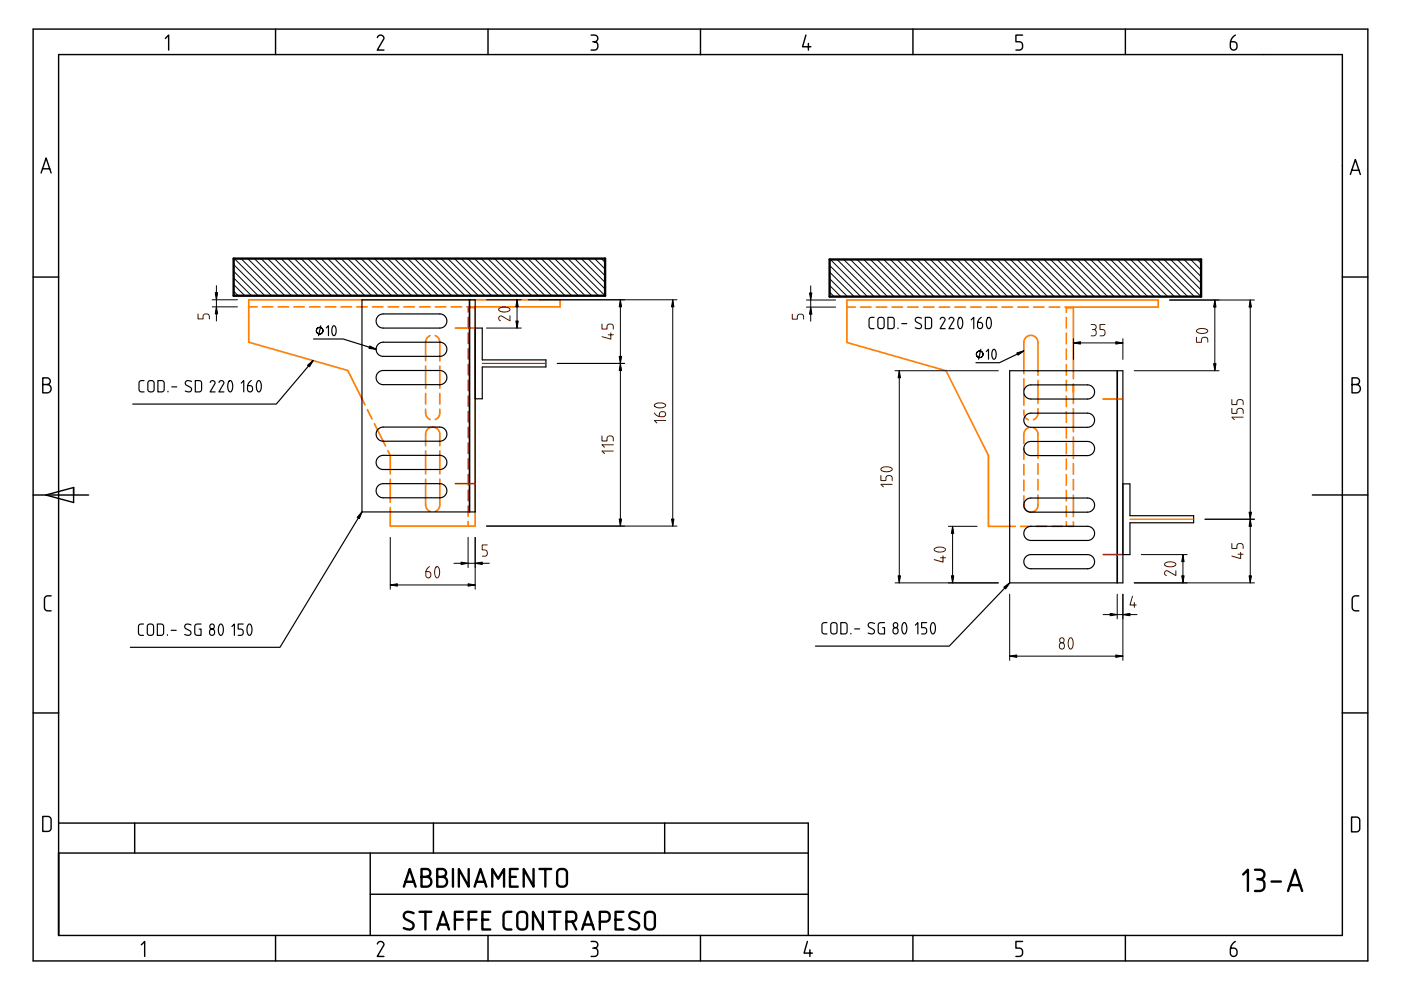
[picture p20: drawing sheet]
<svg xmlns="http://www.w3.org/2000/svg" width="297mm" height="210mm" viewBox="0 0 297 210" stroke-linecap="round" stroke-linejoin="round" font-family="sans-serif">
<g fill="none" stroke="#ff7f00" stroke-width=".35">
<path d="M52.7 65.1h1.8M55.6 65.1h2.3M59 65.1h2.2M62.3 65.1h2.2M65.6 65.1h2.3M69 65.1h2.2M72.3 65.1h2.2M75.6 65.1h2.3M79 65.1h2.2M82.3 65.1h2.2M85.6 65.1h2.3M89 65.1h2.2"/>
<path d="M90.2 72.6h.1M90.2 72.6v3.9M90.2 77.6v4.7M91.2 71.2l-.7 .5-.3 .9M92.3 71.2l.7 .5 .2 .9M92.3 65.1h2.2M93.2 72.6h.1M93.2 72.6v3.9M93.2 77.6v4.7M95.6 65.1h2.3M99 65.1h19.7v-1.5h-66v9l21 6 3.7 7.3M99.2 66.2v-1h1.5v46.3h-18v-3.9"/>
<path d="M99.2 67.3v2.2M99.2 70.6v2.2M99.2 73.9v2.3M99.2 77.3v2.2M179.6 65.1h1.7M182.5 65.1h2.2M185.8 65.1h2.2M189.1 65.1h2.2M192.5 65.1h2.2M195.8 65.1h2.2M199.1 65.1h2.2M202.5 65.1h2.2"/>
<path d="M205.8 65.1h2.2M209.1 65.1h2.2M212.5 65.1h2.2M215.8 65.1h2.2M217.1 79.2v-6.9l.2-.5 .4-.4 1.1-.3 .8 .4 .5 .9v7.1M219.1 65.1h2.3M222.5 65.1h2.2M225.8 65.1h19.8v-1.5h-66v9l21 6 9 18v15h5.7M226.1 66.2v-.9h1.5v15M226.1 67.3v2.2M226.1 70.7v2.2M226.1 74v2.2"/>
<path d="M226.1 77.3v2.2M77.9 86.9l1 1.9M79.4 89.8l2.3 4.8M82.2 95.5l.5 1M82.7 96.5h.1M82.7 96.5v4M90.2 86.8l.2 1.4 .3 .4 .5 .3M90.2 94.5l.1-3 .6-.7 .9-.2 .8 .2 .6 .7v3M90.2 83.4v2.3M90.2 95.6v4.9M93.2 86.8l-.1 1.3-.3 .5-.5 .3M93.2 83.4v2.3"/>
<path d="M93.2 95.6v4.9M99.2 80.6v2.2M99.2 83.9v2.3M99.2 87.3v2.2M99.2 90.6v2.2M99.2 93.9v2.3M99.2 97.3v2.2M217.1 87l.1 1.3 .8 .7M217.1 80.3v2.2M217.1 83.7v2.2M217.1 95.2v2.2M217.1 98.5v2.2"/>
<path d="M218 90.7l-.5 .4-.4 .6v2.3M219.1 90.7l.6 .4 .4 .8v5.3M220.1 87.6h.1M220.1 87.6l-.3 .8-.7 .6M220.1 80.7v4.8M220.1 86.7v.9M220.1 98.3v2.2M226.1 80.6v2.3M226.1 84v2.2M226.1 87.3v2.2M226.1 90.6v2.3M226.1 94v2.2"/>
<path d="M226.1 97.3v2.2M227.6 81.4v4.1M227.6 86.7v4.8M227.6 92.7v4.5M227.6 98.3v2.2M82.7 101.6v4.9M90.2 101.6l.1 5.7 .3 .7 .6 .4M93.2 101.6v5.7l-.3 .7-.6 .4M99.2 100.6v2.2M99.2 103.9v2.2M99.2 107.3v2.2M99.2 110.6v.9"/>
<path d="M216.4 111.6h2.2M217.1 101.8v2.2M219.7 111.6h2.2M220.1 105l-.1 2.6-.5 .7-.8 .3-.9-.2-.6-.7-.1-2.6M220.1 101.7v2.2M223 111.6h2.3M226.1 100.6v2.3M226.1 104v2.2M226.1 107.3v2.2M226.1 110.6v1M227.6 110.6v1h-1.2M227.6 101.7v2.2"/>
<path d="M227.6 105v4.5"/>
</g>
<g fill="none" stroke="#000" stroke-width=".5">
<path d="M49.5 54.8h78.8v7.9h-78.8zM175.9 55h78.8v7.9h-78.8zM85.6 188l1.3-3.8 1.2 3.8M86 187h1.8M87.7 193.6a1.38 1.38 0 0 0-2 .2 .83 .83 0 0 0 .4 1.1l1.1 .6a.89 .89 0 0 1 .3 1.2 .89 .89 0 0 1-1.2 .3l-.7-.2M88.9 193.3h2.5M89.4 185.9h1.1a1.04 1.04 0 0 1 1 1.1 1.04 1.04 0 0 1-1 1h-1.1v-3.8h1a.83 .83 0 0 1 .8 .9 .83 .83 0 0 1-.8 .8M90.2 193.3v3.8M92.7 197.1l1.2-3.8 1.3 3.8M92.7 185.9h1.1a1.04 1.04 0 0 1 1 1.1 1.04 1.04 0 0 1-1 1h-1.1v-3.8h1a.83 .83 0 0 1 .9 .9 .83 .83 0 0 1-.9 .8M93 196h1.8M96 184.2v3.8"/>
<path d="M96.4 195h1.7M98.1 193.3h-1.7v3.8M99.4 195h1.6M99.4 184.2v3.8l-2.1-3.8v3.8M100.6 188l1.3-3.8 1.2 3.8M101 187h1.8M101 193.3h-1.6v3.8M102.3 195h1.2M103.9 193.3h-1.6v3.8h1.6M104.4 188v-3.8l1.2 2.1 1.3-2.1v3.8M108.1 185.9h1.3M108.4 193.3h-.8a.83 .83 0 0 0-.8 .9v2a.83 .83 0 0 0 .8 .9h.8"/>
<path d="M109.8 184.2h-1.7v3.8h1.7M109.9 193.6l.4-.3h.6a.83 .83 0 0 1 .9 .9v2a.83 .83 0 0 1-.9 .9h-.4a.83 .83 0 0 1-.8-.9v-2.1zM113.1 184.2v3.8l-2.1-3.8v3.8M114.4 184.2h2.5M115.1 193.3v3.8l-2.1-3.8v3.8M115.6 184.2v3.8M116.3 193.3h2.5M117.6 193.3v3.8M118.4 184.5l.4-.2 .6-.1a.83 .83 0 0 1 .8 .9v2.1a.83 .83 0 0 1-.8 .8h-.4a.83 .83 0 0 1-.9-.8v-2.2zM120.1 195.4h1.2a.83 .83 0 0 0 .9-.8v-.4a.83 .83 0 0 0-.9-.9h-1.2v3.8M121.3 195.4l.9 1.7M123.4 197.1l1.3-3.8 1.2 3.8"/>
<path d="M123.8 196h1.8M127.2 195.4h1.2a.83 .83 0 0 0 .9-.8v-.4a.83 .83 0 0 0-.9-.9h-1.2v3.8M130.5 195h1.3M132.2 193.3h-1.7v3.8h1.7M135.5 193.6a1.38 1.38 0 0 0-2 .2 .83 .83 0 0 0 .4 1.1l1.2 .6a.89 .89 0 0 1 .3 1.2 .89 .89 0 0 1-1.3 .3l-.7-.2M137 193.6l.4-.3h.6a.83 .83 0 0 1 .8 .9v2a.83 .83 0 0 1-.8 .9h-.4a.83 .83 0 0 1-.8-.9v-2.1zM263.6 185.4l1-1v4.5M266.1 184.4h1a1 1 0 0 1 1 1 1 1 0 0 1-1 1 1 1 0 0 1 1 1v.5a1 1 0 0 1-1 1h-1M266.6 186.4h.5M269.6 186.9h2M273.1 188.9l1.5-4.5 1.5 4.5M273.5 187.7h2.2"/>
</g>
<g fill="none" stroke="#000" stroke-width=".21">
<path d="M49.5 56.1l6.7 6.6M49.5 57.5l5.2 5.2M49.5 58.9l3.8 3.8M49.7 54.8l7.9 7.9M51.1 54.8l7.9 7.9M52.5 54.8l7.9 7.9M53.9 54.8l7.9 7.9M55.3 54.8l7.9 7.9M56.8 54.8l7.8 7.9M58.2 54.8l7.9 7.9M59.6 54.8l7.9 7.9M61 54.8l7.9 7.9"/>
<path d="M62.4 54.8l7.9 7.9M63.8 54.8l7.9 7.9M65.3 54.8l7.8 7.9M66.7 54.8l7.8 7.9M68.1 54.8l7.9 7.9M69.5 54.8l7.9 7.9M70.9 54.8l7.9 7.9M72.3 54.8l7.9 7.9M73.7 54.8l7.9 7.9M75.2 54.8l7.8 7.9M76.6 54.8l7.8 7.9M78 54.8l7.9 7.9"/>
<path d="M79.4 54.8l7.9 7.9M80.8 54.8l7.9 7.9M82.2 54.8l7.9 7.9M83.6 54.8l7.9 7.9M85.1 54.8l7.8 7.9M86.5 54.8l7.8 7.9M87.9 54.8l7.9 7.9M89.3 54.8l7.9 7.9M90.7 54.8l7.9 7.9M92.1 54.8l7.9 7.9M93.5 54.8l7.9 7.9M95 54.8l7.8 7.9"/>
<path d="M96.4 54.8l7.8 7.9M97.8 54.8l7.9 7.9M99.2 54.8l7.9 7.9M100.6 54.8l7.9 7.9M102 54.8l7.9 7.9M103.4 54.8l7.9 7.9M104.9 54.8l7.8 7.9M106.3 54.8l7.8 7.9M107.7 54.8l7.9 7.9M109.1 54.8l7.9 7.9M110.5 54.8l7.9 7.9M111.9 54.8l7.9 7.9"/>
<path d="M113.3 54.8l7.9 7.9M114.8 54.8l7.8 7.9M116.2 54.8l7.9 7.9M117.6 54.8l7.9 7.9M119 54.8l7.9 7.9M120.4 54.8l7.9 7.9M121.8 54.8l6.5 6.5M123.2 54.8l5.1 5.1M124.7 54.8l3.6 3.7M126.1 54.8l2.2 2.2M127.5 54.8l.8 .8M175.9 56.3l6.6 6.6"/>
<path d="M175.9 57.7l5.2 5.2M175.9 59.1l3.8 3.8M176.1 55l7.8 7.9M177.5 55l7.8 7.9M178.9 55l7.9 7.9M180.3 55l7.9 7.9M181.7 55l7.9 7.9M183.1 55l7.9 7.9M184.5 55l7.9 7.9M186 55l7.8 7.9M187.4 55l7.8 7.9M188.8 55l7.9 7.9"/>
<path d="M190.2 55l7.9 7.9M191.6 55l7.9 7.9M193 55l7.9 7.9M194.4 55l7.9 7.9M195.9 55l7.8 7.9M197.3 55l7.8 7.9M198.7 55l7.9 7.9M200.1 55l7.9 7.9M201.5 55l7.9 7.9M202.9 55l7.9 7.9M204.3 55l7.9 7.9M205.8 55l7.8 7.9"/>
<path d="M207.2 55l7.8 7.9M208.6 55l7.9 7.9M210 55l7.9 7.9M211.4 55l7.9 7.9M212.8 55l7.9 7.9M214.2 55l7.9 7.9M215.7 55l7.8 7.9M217.1 55l7.8 7.9M218.5 55l7.9 7.9M219.9 55l7.9 7.9M221.3 55l7.9 7.9M222.7 55l7.9 7.9"/>
<path d="M224.1 55l7.9 7.9M225.6 55l7.8 7.9M227 55l7.9 7.9M228.4 55l7.9 7.9M229.8 55l7.9 7.9M231.2 55l7.9 7.9M232.6 55l7.9 7.9M234 55l7.9 7.9M235.5 55l7.8 7.9M236.9 55l7.9 7.9M238.3 55l7.9 7.9M239.7 55l7.9 7.9"/>
<path d="M241.1 55l7.9 7.9M242.5 55l7.9 7.9M243.9 55l7.9 7.9M245.4 55l7.8 7.9M246.8 55l7.9 7.9M248.2 55l6.5 6.5M249.6 55l5.1 5.1M251 55l3.7 3.6M252.4 55l2.3 2.2M253.9 55l.8 .8M45 63.6h5.3M45 65.1h5.3"/>
<path d="M45.9 60.6v7.5M49.5 60.3l2.4 2.4M49.5 61.7l1 1M103.1 63.6h7.4M103.1 69.6h7.4M109.6 63.6v6M112 63.6h31.5M118.1 77.1h14.3M131.5 63.6v47.9M142.6 63.6v47.9M171 63.6h6.2M171 65.1h6.2"/>
<path d="M171.9 60.6v7.5M175.9 60.5l2.4 2.4M175.9 61.9l1 1M189.8 78.6h21.9M190.7 78.6v45M227.6 71.8v4.4M227.6 72.7h10.5M238.1 71.8v4.4M240.5 78.6h18M248 63.6h18M257.6 63.6v15M265.1 63.6v60"/>
<path d="M82.7 113.9v11M96.2 119.4h7.5M99.2 113.9v6.4M100.7 113.9v11M103.1 111.5h40.4M201.1 111.6h6.1M202 111.6v12M242 117.6h9.7M250.8 117.6v6M255.5 110.1h10.5M82.7 124h18M189.8 123.6h21.9"/>
<path d="M214.1 126v14M214.1 139.1h24M233.9 130.3h7.2M236.9 126v5.2M238.1 126v14M240.5 123.6h25.5"/>
</g>
<g fill="none" stroke="#000" stroke-width=".25">
<path d="M66.4 76.5l-7.8 9.2h-30.5M66.5 71.9h6.3l6.9 2.2M67.6 70.8h.1M68 69.1l-.5 2.1M69.2 69.5l.4-.4v2.1M70.6 69.1h.4a1.82 1.82 0 0 1 0 2h-.4a1.82 1.82 0 0 1 0-1.9zM76.7 63.6h24v44.9h-24zM80.2 79l.4-.3 .6-.1h12.1l.6 .1 .5 .4 .3 .5v.6l-.4 .9-.9 .4h-12.3l-.8-.3-.5-.6v-.9zM80.2 73l.4-.3 .6-.1h12.1l.6 .1 .5 .4 .3 .5v.6l-.4 .9-.9 .4-12.3 .1-.8-.3-.5-.7v-.9zM80.2 67l.4-.3 .6-.1h12.1l.6 .1 .5 .4 .3 .5v.6l-.4 .9-.9 .4-12.3 .1-.8-.3-.5-.7v-.8zM100.7 69.6h1.5v6.7h13.5v1.5h-13.5v6.8h-1.5M185.3 67.3h-.8l-.2 .5v1.6l.3 .3h.7"/>
<path d="M186.3 67.4l.7-.1 .4 .3v1.7l-.3 .3-.6 .1-.3-.3-.1-1.6zM188.3 67.3h.9l.3 .3 .1 1.7-.3 .3-1 .1zM190.4 69.5v.2M191.2 68.6h1.1M195.4 67.5a.78 .78 0 0 0-1.3 .2l.1 .5 1 .5 .2 .5a.55 .55 0 0 1-.7 .5l-.6-.2M196.2 67.3h.9l.4 .3v1.7l-.3 .3-1 .1zM199.3 67.7l.2-.3 .4-.1 .3 .2 .2 .3-1.1 1.9h1.1M201.2 67.7l.2-.3 .4-.1 .3 .2 .2 .3-1.1 1.9h1.1M203.4 67.4h.4a1.68 1.68 0 0 1-.2 2.3l-.3-.2a2.08 2.08 0 0 1 .1-2.1zM205.9 67.8l.6-.5v2.4M207.6 75.8h.1M207.9 74.1l-.4 2.1"/>
<path d="M208.1 67.3l-.7 .7-.1 1.2 .2 .4h.6l.2-.3-.1-.7-.3-.2h-.6M209.1 74.5l.5-.4v2.1M209.5 67.4h.4a1.68 1.68 0 0 1-.2 2.3l-.3-.2a2.08 2.08 0 0 1 .1-2.1zM210.6 74.1h.3a1.82 1.82 0 0 1 .1 2h-.4a1.82 1.82 0 0 1-.1-1.9zM214.1 78.6h24v45h-24zM217.1 74.4l-5.2 2.5h-5M30.5 80.7l-.7 .1-.3 .4v1.6l.4 .3h.6M31.5 80.8l.7-.1 .4 .3 .1 1.7-.4 .4h-.6l-.3-.3-.1-1.6zM33.5 80.7h.9l.4 .3v1.7l-.3 .4h-1zM35.6 83v.1M36.4 82h1.1M40.6 80.9a.78 .78 0 0 0-1.3 .2l.1 .5 1 .5 .2 .5a.55 .55 0 0 1-.7 .5l-.6-.2"/>
<path d="M41.4 80.7h.9l.4 .3v1.7l-.3 .4h-1zM44.6 81.1l.2-.3 .4-.1 .3 .2 .1 .3-1.1 1.9h1.1M46.4 81.1l.2-.3 .4-.1 .3 .2 .2 .3-1.1 1.9h1.1M48.6 80.8h.5a1.68 1.68 0 0 1-.3 2.3l-.2-.1a2.08 2.08 0 0 1 0-2.2zM51.1 81.2l.6-.5v2.4M53.3 80.7l-.7 .7-.1 1.2 .3 .4h.5l.2-.3v-.7l-.4-.2h-.6M54.7 80.8h.4a1.68 1.68 0 0 1-.2 2.3l-.3-.1a2.08 2.08 0 0 1 .1-2.2zM80.2 91l.4-.3 .6-.1h12.1l.6 .1 .5 .4 .3 .5v.6l-.4 .9-.9 .4h-12.3l-.8-.3-.5-.6v-.9zM80.2 97l.5-.3 .5-.2 12.2 .1 .6 .1 .4 .4 .3 .5v.6l-.4 .9-.9 .4h-12.3l-.8-.3-.5-.6v-.9zM217.5 94.1l.5-.4 .5-.1h12.2l.5 .2 .5 .3 .3 .5 .1 .6-.5 1-.9 .4h-12.3l-.7-.3-.5-.7-.1-.8zM217.5 88.1l.5-.4 .5-.1h12.2l.5 .2 .5 .3 .3 .5 .1 .6-.5 1-.9 .4h-12.3l-.7-.3-.5-.7-.1-.8zM217.5 82.1l.5-.4 .5-.1h12.2l.5 .2 .5 .3 .3 .5 .1 .6-.5 1-.9 .4h-12.3l-.7-.3-.5-.7-.1-.8z"/>
<path d="M76.7 108.5l-17.3 28.7h-31.8M80.2 103l.4-.3 .6-.2h12.1l.6 .2 .5 .4 .3 .5v.6l-.4 .9-.9 .4h-12.3l-.8-.3-.5-.6v-.9zM217.5 118l.5-.3 .5-.1h12.2l.5 .1 .5 .4 .3 .5 .1 .6-.5 .9-.9 .5h-12.3l-.7-.3-.5-.7-.1-.8zM217.5 106l.5-.3 .5-.1h12.2l.5 .1 .5 .4 .3 .5 .1 .6-.5 .9-.9 .5h-12.3l-.7-.3-.5-.7-.1-.8zM217.5 112l.5-.3 .5-.1h12.2l.6 .2 .4 .3 .3 .6 .1 .5-.5 .9-.9 .5h-12.3l-.7-.3-.5-.7-.1-.8zM238.1 102.6h1.5v6.7h13.5v1.5h-13.5v6.8h-1.5M30.4 132.3l-.8 .1-.2 .4v1.6l.3 .3h.7M31.4 132.5l.7-.2 .4 .3v1.7l-.3 .4h-.6l-.3-.3-.1-1.6zM33.4 132.3h.9l.4 .3v1.7l-.3 .4h-1zM35.5 134.6v.1M36.3 133.6h1.1M40.5 132.5a.78 .78 0 0 0-1.3 .2l.1 .5 1 .6 .2 .4a.55 .55 0 0 1-.7 .5l-.6-.2"/>
<path d="M42.6 132.3h-.9l-.4 .3v1.6l.3 .4 1 .1v-1.3h-.4M44.6 133.5l.4-.1 .4 .2 .1 .7-.2 .3-.4 .1-.4-.2-.1-.6zM46.6 132.4h.5a1.68 1.68 0 0 1-.2 2.3l-.3-.1a2.08 2.08 0 0 1 0-2.2zM49.2 132.8l.5-.5v2.4M51.6 132.3h-1.1v1.1h.8l.3 .5-.1 .4-.2 .3-.8 .1M52.7 132.4h.4a1.68 1.68 0 0 1-.2 2.3l-.2-.1a2.08 2.08 0 0 1 0-2.2zM175.3 132l-.8 .1-.2 .4v1.6l.3 .3h.7M176.3 132.2l.7-.2 .4 .3 .1 1.7-.4 .4h-.6l-.3-.3-.1-1.6zM178.3 132h.9l.4 .3v1.7l-.3 .4h-1zM180.4 134.3v.1M181.2 133.3h1.1M185.4 132.2a.78 .78 0 0 0-1.3 .2l.1 .5 1 .6 .2 .4a.55 .55 0 0 1-.7 .5l-.6-.2"/>
<path d="M187.5 132h-.9l-.4 .3v1.6l.3 .4 1 .1v-1.3h-.4M189.5 133.2l.4-.1 .4 .2 .1 .7-.2 .3-.4 .1-.4-.2-.1-.6zM191.5 132.1h.5a1.68 1.68 0 0 1-.2 2.3l-.3-.1a2.08 2.08 0 0 1 0-2.2zM194.1 132.5l.5-.5v2.4M196.5 132h-1.1v1.1h.8l.3 .5-.1 .4-.2 .3-.8 .1M197.6 132.1h.4a1.68 1.68 0 0 1-.2 2.3l-.2-.1a2.08 2.08 0 0 1 0-2.2zM214.1 123.6l-12.8 13.4h-28.4"/>
<circle cx="67.8" cy="70.1" r=".7"/>
<circle cx="207.7" cy="75.1" r=".7"/>
<circle cx="45" cy="132.8" r=".51"/>
<circle cx="189.9" cy="132.5" r=".51"/>
</g>
<path d="M99.5 63.6v44.9M236.9 78.6v45" fill="none" stroke="#000" stroke-width=".35"/>
<path d="M96.5 69.6h4.2M233.9 84.6h4.2M96.5 102.5h4.2M233.9 117.6h4.2" fill="none" stroke="#f00" stroke-width=".35"/>
<path d="M102.2 77.1h13.5M239.6 110.1h13.5" fill="none" stroke="#f00" stroke-width=".25"/>
<g fill="none" stroke="#000" stroke-width=".3">
<path d="M7 6.2h283v197.5h-283zM12.4 11.6h272.2v186.7h-272.2zM35.1 8.1l.7-.7v3.2M58.4 6.2v5.4M80 8a.69 .69 0 0 1 .8-.6 .69 .69 0 0 1 .6 .9l-1.4 2.3h1.4M103.5 6.2v5.4M125.3 7.4h.7a.71 .71 0 0 1 .7 .7 .71 .71 0 0 1-.7 .8 .71 .71 0 0 1 .7 .7v.3a.71 .71 0 0 1-.7 .7h-.7M125.7 8.9h.3M148.5 6.2v5.4M170.9 7.4l-.7 2.5h1.7M171.4 9.2v1.4M193.6 6.2v5.4"/>
<path d="M216.8 7.4h-1.4v1.5h.7a.71 .71 0 0 1 .7 .7v.3a.71 .71 0 0 1-.7 .7h-.7M238.6 6.2v5.4M261.9 7.4a2.12 2.12 0 0 0-1 1.9v.6a.71 .71 0 0 0 .7 .7 .71 .71 0 0 0 .7-.7v-.3a.71 .71 0 0 0-.7-.7h-.7M8.7 36.7l1.1-3.2 1 3.2M9 35.8h1.5M284.6 35.2h.1M286.3 37l1.1-3.2 1 3.2M286.6 36.1h1.5M7 58.7h5.4M284.6 58.7h5.4M9.1 81.5h.9a.88 .88 0 0 1 .8 .9 .88 .88 0 0 1-.8 .9h-.9v-3.2h.9a.71 .71 0 0 1 .7 .7 .71 .71 0 0 1-.7 .7M286.7 81.5h.9a.88 .88 0 0 1 .8 .9 .88 .88 0 0 1-.8 .9h-.9v-3.2h.8a.71 .71 0 0 1 .7 .7 .71 .71 0 0 1-.7 .7"/>
<path d="M7 105h11.8M9.7 105l5.9-1.6v3.1zM278.2 104.9h11.8M10.8 126.3h-.7a.71 .71 0 0 0-.7 .7v1.8a.71 .71 0 0 0 .7 .7h.7M288.1 126.3h-.7a.71 .71 0 0 0-.7 .7v1.8a.71 .71 0 0 0 .7 .7h.7M7 151.2h5.4M284.6 151.2h5.4M9.1 173.1h1a.71 .71 0 0 1 .7 .7v1.8a.71 .71 0 0 1-.7 .7h-1zM12.4 174.5h159v23.8M28.6 174.5v6.4M91.9 174.5v6.4M140.9 174.5v6.4"/>
<path d="M286.6 173.2h1a.7 .7 0 0 1 .7 .7v1.8a.7 .7 0 0 1-.7 .7h-1zM12.4 180.9h159M58.4 198.3v5.4M78.5 180.9v17.4M78.5 189.6h92.9M103.5 198.3v5.4M125.3 199.6h.7a.71 .71 0 0 1 .7 .7 .71 .71 0 0 1-.7 .7 .71 .71 0 0 1 .7 .7v.4a.71 .71 0 0 1-.7 .7h-.7M148.5 198.3v5.4M171.2 199.6l-.7 2.5h1.7M193.6 198.3v5.4M216.8 199.6h-1.4v1.4h.7a.71 .71 0 0 1 .7 .7v.4a.71 .71 0 0 1-.7 .7h-.7M238.6 198.3v5.4"/>
<path d="M261.9 199.6a2.12 2.12 0 0 0-1 1.8v.7a.71 .71 0 0 0 .7 .7 .71 .71 0 0 0 .7-.7v-.4a.71 .71 0 0 0-.7-.7h-.7M30 200.3l.7-.7v3.2M80 200.1a.69 .69 0 0 1 .8-.5 .69 .69 0 0 1 .6 .8l-1.4 2.4h1.4M125.7 201h.3M171.7 201.4v1.4"/>
</g>
<g fill="none" stroke="#4c0000" stroke-width=".21">
<path d="M42 66.6v1h1.1v-.8l.5-.2h.4l.3 .2 .1 .8M105.8 65.4h.1a1.68 1.68 0 0 1 2.2 .2l-.1 .3a1.68 1.68 0 0 1-2.3-.2zM108.1 67v1l-1.9-1-.3 .1-.2 .3 .1 .4 .3 .2M127.6 68.7v1.1h1.1l.1-.8 .4-.3h.5l.2 .2 .1 .9M129 71h1M129.5 70.6v1.3l-1.9-.5M168 66.6v1.1h1.1v-.8l.5-.3h.4l.3 .2 .1 .9M231.4 68.8l.7 .1 .3 .4-.1 .4-.4 .2 .5 .3v.7l-.4 .3h-.6M231.6 69.9h.3M234.3 68.8h-1.1v1.1h.8l.3 .5v.4l-.2 .3-.9 .1M253.7 71.5v1.1h1l.1-.8 .5-.3h.4l.3 .2 .1 .9M253.8 70v-.1a1.68 1.68 0 0 1 2.3 .3l-.2 .2a1.68 1.68 0 0 1-2.2-.2z"/>
<path d="M127.6 92.4v1.1h1.1l.1-.8 .4-.3 .5 .1 .2 .2 .1 .8M130 95.6h-2.4l.6 .6M130 94.3h-2.4l.6 .5M138.7 87.6l.7 .6 1.2 .2 .5-.3-.1-.6-.3-.2-.7 .1-.2 .3v.6M138.8 85.7h.1a1.68 1.68 0 0 1 2.2 .2l-.1 .3a1.68 1.68 0 0 1-2.3-.2zM141.1 89.2h-2.4l.6 .5M186.9 99.3a1.68 1.68 0 0 1 2.3 .2l-.2 .2a1.68 1.68 0 0 1-2.2-.2zM261.2 86.6v1.1h1l.1-.8 .5-.3h.4l.3 .2 .1 .9M261.2 84.7v1.1h1l.1-.8 .5-.3h.4l.3 .3 .1 .8M263.6 88.5h-2.4l.5 .5M103.3 115.5h-1.1v1.1l.8 .1 .3 .4v.5l-.2 .2-.9 .1M186.8 100.8v1.1h1l.1-.8 .5-.3 .4 .1 .3 .2 .1 .8"/>
<path d="M189.2 102.7h-2.4l.5 .5M198.2 116.3a1.68 1.68 0 0 1 2.3 .2l-.2 .3a1.68 1.68 0 0 1-2.2-.3zM199.4 118.3h1.1M199.9 117.9v1.3l-1.8-.5M247 119.4a1.68 1.68 0 0 1 2.3 .2l-.1 .3a1.68 1.68 0 0 1-2.3-.2zM261.2 115.2v1.1h1l.1-.8 .5-.3 .4 .1 .3 .2 .1 .8M262.5 117.5h1.1M263 117.1v1.3l-1.8-.5M91.1 120.1l-.7 .7-.1 1.2 .3 .5 .5-.1 .2-.3v-.7l-.4-.2h-.6M92.5 120.2l.4 .1a1.68 1.68 0 0 1-.2 2.2l-.3-.1a2.08 2.08 0 0 1 .1-2.2zM224.8 136.4l.4-.1 .4 .2 .1 .7-.3 .3-.4 .1-.3-.2-.1-.6zM226.8 135.3l.4 .1a1.68 1.68 0 0 1-.2 2.2l-.2-.1a2.08 2.08 0 0 1 0-2.2z"/>
<path d="M240.1 126.4l-.5 1.9h1.3M240.5 127.7v1.1M249.3 121v1.1l-1.9-1.1-.3 .1-.2 .3 .1 .4 .3 .2"/>
<circle cx="225.2" cy="135.7" r=".51"/>
</g>
<g fill="#000">
<path d="M45.6 62.1h.5l-.2 1.5zM45.9 65.1l.2 1.5h-.5zM65.2 77.4l1.2-.9-.8 1.3zM78.4 73.4l1.3 .7-1.5-.3zM109.6 63.6l.3 1.5h-.5zM109.4 68.1h.5l-.3 1.5zM131.5 63.6l.3 1.5h-.5zM131.3 75.6h.5l-.3 1.5zM131.5 77.1l.3 1.5h-.5zM142.6 63.6l.3 1.5h-.5zM171.6 62.1h.5l-.2 1.5zM171.9 65.1l.2 1.5h-.5z"/>
<path d="M190.7 78.6l.2 1.5h-.5zM215.6 74.8l1.5-.4-1.3 .9zM227.6 72.7l1.5-.2v.5zM236.6 72.5l1.5 .2-1.5 .3zM257.6 63.6l.2 1.5h-.5zM257.3 77.1h.5l-.2 1.5zM265.1 63.6l.2 1.5h-.5zM76.7 108.5l-.5 1.5-.4-.3zM97.7 119.2l1.5 .2-1.5 .3zM100.7 119.4l1.5-.2v.5zM131.3 110h.5l-.3 1.5zM142.4 110h.5l-.3 1.5z"/>
<path d="M202 111.6l.2 1.5h-.5zM250.8 117.6l.3 1.5h-.5zM264.8 108.6h.5l-.2 1.5zM265.1 110.1l.2 1.5h-.5zM82.7 124l1.5-.2v.5zM99.2 123.8l1.5 .2-1.5 .3zM190.4 122.1h.5l-.2 1.5zM201.7 122.1h.5l-.2 1.5zM214.1 139.1l1.5-.2v.5zM212.9 124.5l1.2-.9-.9 1.2zM235.4 130.1l1.5 .2-1.5 .3zM236.6 138.9l1.5 .2-1.5 .3z"/>
<path d="M238.1 130.3l1.5-.2v.5zM250.6 122.1h.5l-.3 1.5zM264.8 122.1h.5l-.2 1.5z"/>
</g>
<g fill="#000" stroke="#000" stroke-width=".21">
<path d="M45.6 62.1h.5l-.2 1.5zM45.9 65.1l.2 1.5h-.5zM109.6 63.6l.3 1.5h-.5zM109.4 68.1h.5l-.3 1.5zM131.5 63.6l.3 1.5h-.5zM131.3 75.6h.5l-.3 1.5zM131.5 77.1l.3 1.5h-.5zM142.6 63.6l.3 1.5h-.5zM171.6 62.1h.5l-.2 1.5zM171.9 65.1l.2 1.5h-.5zM190.7 78.6l.2 1.5h-.5zM227.6 72.7l1.5-.2v.5z"/>
<path d="M236.6 72.5l1.5 .2-1.5 .3zM257.6 63.6l.2 1.5h-.5zM257.3 77.1h.5l-.2 1.5zM265.1 63.6l.2 1.5h-.5zM97.7 119.2l1.5 .2-1.5 .3zM100.7 119.4l1.5-.2v.5zM131.3 110h.5l-.3 1.5zM142.4 110h.5l-.3 1.5zM202 111.6l.2 1.5h-.5zM250.8 117.6l.3 1.5h-.5zM264.8 108.6h.5l-.2 1.5zM265.1 110.1l.2 1.5h-.5z"/>
<path d="M82.7 124l1.5-.2v.5zM99.2 123.8l1.5 .2-1.5 .3zM190.4 122.1h.5l-.2 1.5zM201.7 122.1h.5l-.2 1.5zM214.1 139.1l1.5-.2v.5zM235.4 130.1l1.5 .2-1.5 .3zM236.6 138.9l1.5 .2-1.5 .3zM238.1 130.3l1.5-.2v.5zM250.6 122.1h.5l-.3 1.5zM264.8 122.1h.5l-.2 1.5z"/>
</g>
<path d="M65.2 77.4l1.2-.9-.8 1.3zM78.4 73.4l1.3 .7-1.5-.3zM215.6 74.8l1.5-.4-1.3 .9zM76.7 108.5l-.5 1.5-.4-.3zM212.9 124.5l1.2-.9-.9 1.2z" fill="#000" stroke="#000" stroke-width=".25"/>
</svg>
